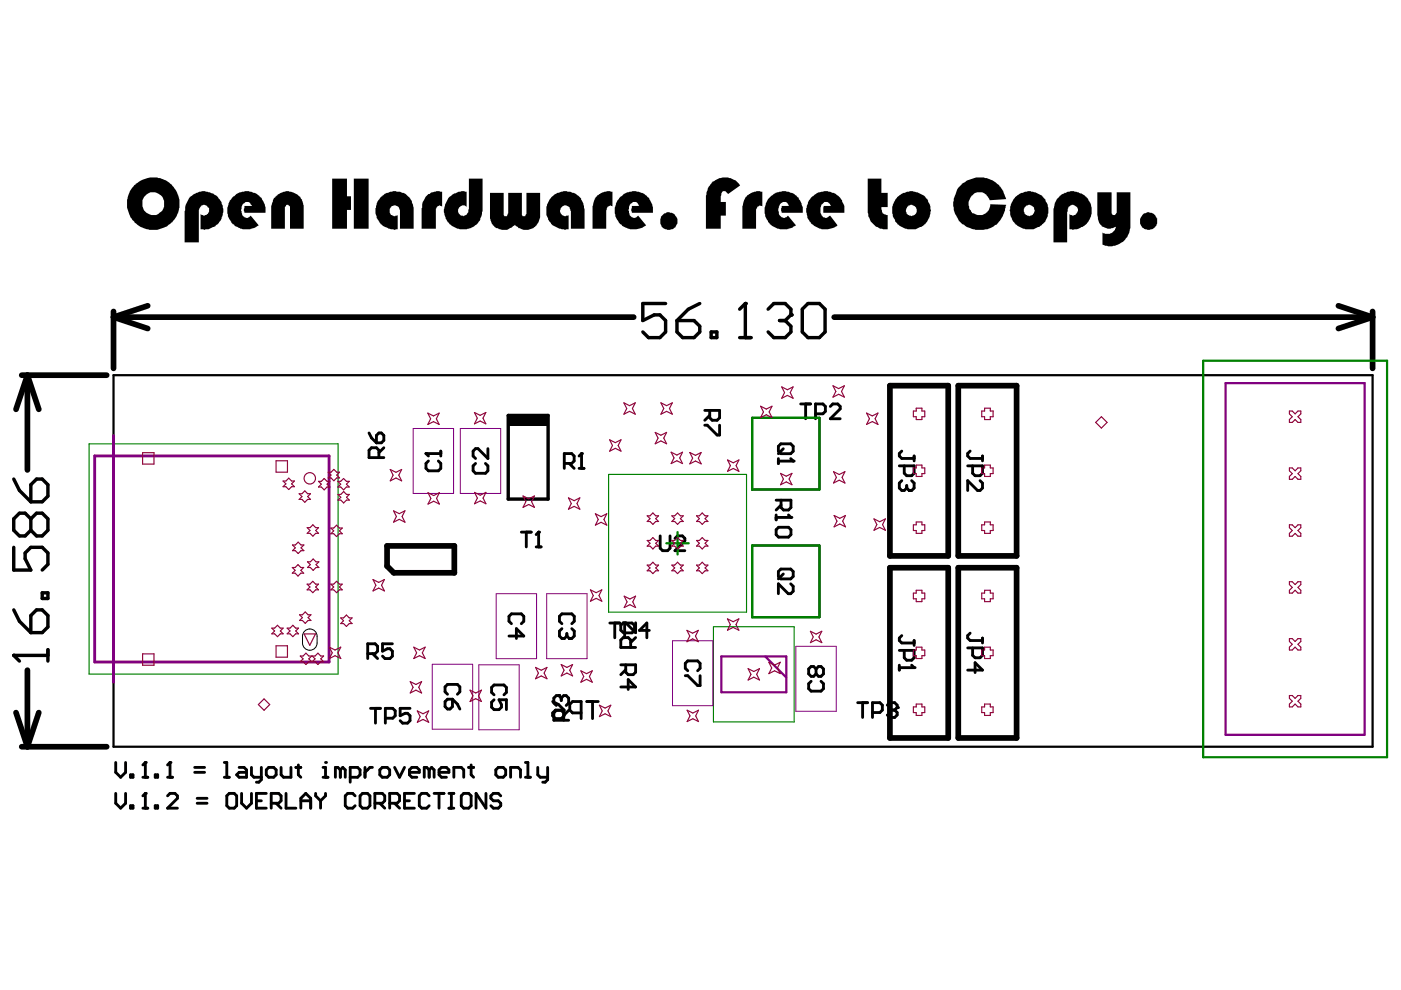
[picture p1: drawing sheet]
<svg xmlns="http://www.w3.org/2000/svg" width="297mm" height="210mm" viewBox="0 0 297 210" stroke-linecap="round" stroke-linejoin="round" font-family="sans-serif">
<path d="M64.4 134a1.55 1.55 0 0 1 1.8-.6 1.55 1.55 0 0 1 1 1.5 2.47 2.47 0 0 1-.6 2.7 1.55 1.55 0 0 1-1.6 .1 1.55 1.55 0 0 1-.9-1.4v-1.4z" fill="none" stroke="#000" stroke-width=".21"/>
<path d="M24.1 79.5h266.9v78.8h-266.9zM159.5 88.6h14.2v15.2h-14.2zM159.5 115.7h14.2v15.2h-14.2z" fill="none" stroke="#000" stroke-width=".48"/>
<g fill="none" stroke="#000" stroke-width="1.2">
<path d="M4.6 79.5h18M5.8 79.5l2.4 7.3M5.8 79.5l-2.4 7.3M5.8 79.5v20.1M24.1 67.2l7.2 2.5M24.1 67.2h110.3M24.1 66v12.1M31.3 64.8l-7.2 2.4M176.9 67.2h114.1M283.8 64.8l7.2 2.4M291 67.2l-7.2 2.5M291 66v12.1"/>
<path d="M188.7 81.8h12.3v36.1h-12.3zM203.2 81.8h12.3v36.1h-12.3zM82.1 115.7h14.2v5.7h-12.8l-1.4-1.4zM188.7 120.4h12.3v36.1h-12.3zM203.2 120.4h12.3v36.1h-12.3zM3.4 151.1l2.4 7.2M4.6 158.3h18M5.8 142.1v16.2M8.2 151.1l-2.4 7.2"/>
</g>
<g fill="none" stroke="#000" stroke-width=".72">
<path d="M141.1 64.4h-4.8v3.6l2.4-1.2h1.2l1.2 1.2v2.4l-1.2 1.2h-2.4l-1.2-1.2M143.5 68h3.7l1.2 1.2v1.2l-1.2 1.2h-2.5l-1.2-1.2zM148.4 64.4l-2.5 1.2-2.4 2.4M150.8 70.4h1.2v1.2h-1.2zM156.8 71.6h2.4M156.8 65.6l1.2-1.2v7.2M162.9 65.6l1.2-1.2h2.4l1.2 1.2v1.2l-1.2 1.2M165.3 68h1.2M166.5 68l1.2 1.2v1.2l-1.2 1.2h-2.4l-1.2-1.2M170.1 65.6l1.2-1.2h2.4l1.2 1.2v4.8l-1.2 1.2h-2.4l-1.2-1.2zM107.8 88.1h8.4v17.7h-8.4zM2.9 116v4.9h3.6l-1.2-2.4v-1.3l1.2-1.2h2.5l1.2 1.2v2.5l-1.2 1.2"/>
<path d="M2.9 101.6l1.2 2.4 2.4 2.4M6.5 102.8l1.2-1.2h1.3l1.2 1.2v2.4l-1.2 1.2h-2.5zM6.5 110l1.2-1.2h1.3l1.2 1.2v2.4l-1.2 1.2h-1.3l-1.2-1.2M6.5 110v2.4M6.5 110l-1.2-1.2h-1.2l-1.2 1.2v2.4l1.2 1.2h1.2l1.2-1.2M2.9 129.3l1.2 2.4 2.4 2.4M6.5 130.5l1.2-1.2h1.3l1.2 1.2v2.4l-1.2 1.2h-2.5zM9 125.7h1.2v1.2h-1.2zM10.2 137.8v2.4M10.2 139h-7.3l1.2 1.2"/>
</g>
<g fill="#000">
<path d="M150.9 38.7a4 4 0 0 1 6 .6l-2.5 1.8a.92 .92 0 0 0-1.2-.4l-.4 .9v1.2h1.1v2.9h-1.1v2.8h-3.1v-7l.1-.2a4.1 4.1 0 0 1 1.1-2.6zM203.2 39.8a5.8 5.8 0 0 1 5.8-2 5.8 5.8 0 0 1 4.3 4.4l-3.5 .3a2.17 2.17 0 0 0-1.6-1.7 2.17 2.17 0 0 0-2.2 .8 2.63 2.63 0 0 0 .2 3.6h.2a2.25 2.25 0 0 0 3.5-1.9l3.4 .1a7.1 7.1 0 0 1-2.1 4.2 5.7 5.7 0 0 1-9-3.1v-.5a5.6 5.6 0 0 1 .6-3.5zM40.1 42l.2-.3a4.1 4.1 0 0 1 5.1-.4 4.1 4.1 0 0 1 1.5 5.3 4.5 4.5 0 0 1-4.4 2v-3.2a1.11 1.11 0 0 0 1.8-.5 1.11 1.11 0 0 0-1.1-1.5 1.06 1.06 0 0 0-.9 .9l-.1 .2v6.9h-3.1v-6.6l.2-.2a3.9 3.9 0 0 1 .8-2.6zM49.2 42a4 4 0 0 1 4.7-1.1 4 4 0 0 1 2.4 4.2h-4.5l-.1-.3 .1-1.1h1.6a1.02 1.02 0 0 0-.9-.9 1.02 1.02 0 0 0-1 .6h-.2v.3a1.6 1.6 0 0 0 0 1.7 .97 .97 0 0 0 .8 .8 .97 .97 0 0 0 1.1-.5l1.6 2.1a4 4 0 0 1-5.9-.9 4 4 0 0 1 .3-4.9zM58.1 42a3.6 3.6 0 0 1 5.1-.6 3.5 3.5 0 0 1 1.2 3v4.1h-2.9v-4.4a.52 .52 0 0 0-.3-.7 .52 .52 0 0 0-.7 .4l-.1 .1v4.6h-2.9v-4.8zM80.6 42a4.5 4.5 0 0 1 4.9-1.1l.3 .1a3.9 3.9 0 0 1 1.9 3.8v3.7h-2.9v-3.6a1.12 1.12 0 0 0-.9-1.3 1.12 1.12 0 0 0-1.3 .8 1.12 1.12 0 0 0 1.2 1.4v-.1l.5-.1v3a4 4 0 0 1-4-1.6 4 4 0 0 1-.2-4.3zM90.2 41.7a3.9 3.9 0 0 1 3.5-1v3.1a.83 .83 0 0 0-.9-.1 .83 .83 0 0 0-.4 .9v3.9h-3v-4.4l.1-.1a2.58 2.58 0 0 1 .6-2zM95.1 42l.2-.3a5.8 5.8 0 0 1 3.2-1.2l.4 .2v3.2a1.08 1.08 0 0 0-1.5 .1 1.08 1.08 0 0 0 .1 1.5 1.08 1.08 0 0 0 1.6-.1l.2-.4 .1-.7v-6.4h2.9v6.9a4.1 4.1 0 0 1-4.5 3.8 4.1 4.1 0 0 1-3.6-4.7zM103.9 40.9h2.9v4.2a.55 .55 0 0 0 .1 .6 .55 .55 0 0 0 .6 .1l.3-.6v-4.3h2.9v4.2a.55 .55 0 0 0 .1 .6 .55 .55 0 0 0 .6 .1l.2-.4v-4.5h2.9v4.7a3 3 0 0 1-4.3 2.8h-.3l-.7-.8a3.1 3.1 0 0 1-5-.3l-.3-1zM116.9 41.7a4.5 4.5 0 0 1 5.7-.2l.6 .6v.2a3.5 3.5 0 0 1 .7 2.5v3.7h-2.9v-3.7a1.21 1.21 0 0 0-1.8-1 1.12 1.12 0 0 0-.4 1.3 1.12 1.12 0 0 0 1.2 .7l.6-.2v3a4 4 0 0 1-4.3-2 4 4 0 0 1 .5-4.6zM126.4 41.7a3.6 3.6 0 0 1 3.5-1v3.1a.74 .74 0 0 0-.8-.1 .74 .74 0 0 0-.4 .7l-.2 .2v3.9h-2.9v-4.8zM131.3 42a4 4 0 0 1 4.8-1.1 4 4 0 0 1 2.3 4.2h-4.4l-.2-.3 .2-1.1h1.5a1.02 1.02 0 0 0-.8-.9 1.02 1.02 0 0 0-1.1 .6h-.1v.3a1.6 1.6 0 0 0 0 1.7 .97 .97 0 0 0 .8 .8 .97 .97 0 0 0 1-.5l1.7 2.1a4 4 0 0 1-5.9-.9 4 4 0 0 1 .2-4.9z"/>
<path d="M140.1 46l.4-.4a1.84 1.84 0 0 1 2.6 0 1.84 1.84 0 0 1-.1 2.7 1.83 1.83 0 0 1-2.2 .2 1.83 1.83 0 0 1-.8-2.1zM158.1 41.7a3.6 3.6 0 0 1 3.5-1v3.1l-.3-.1a.69 .69 0 0 0-.9 .4l-.1 .3v4.1h-2.9v-4.8zM162.8 42.2a4.2 4.2 0 0 1 6.6-.2l.8 1.9v1.2h-4.5l-.1-.3 .1-1.1h1.6a1.05 1.05 0 0 0-1-.9 1.05 1.05 0 0 0-1 .9 1.84 1.84 0 0 0 .3 2.3 .93 .93 0 0 0 1.5-.3l1.7 2.1a4.1 4.1 0 0 1-6.7-2.8v-1zM171.9 42a4 4 0 0 1 4.5-1.2 4 4 0 0 1 2.6 3.8v.5h-4.4l.1-1.4h1.4a1.04 1.04 0 0 0-1.1-.9 1.04 1.04 0 0 0-.9 1l-.2 .2a1.79 1.79 0 0 0 1 2.2h.4l.7-.5 1.6 2.1a4 4 0 0 1-4.8 .2 4 4 0 0 1-1.6-4.6l.1-.5zM184 37.9h2.9v3h1.3v3h-1.3v.1a1.35 1.35 0 0 0 .7 1.5l.6 .1v3a3.9 3.9 0 0 1-4.2-3.7zM224.1 42.2l.3-.3a4.1 4.1 0 0 1 5.2-.6 4.1 4.1 0 0 1-.1 6.8h-.2a3 3 0 0 1-2.2 .5h-.4v-3.2a1.05 1.05 0 0 0 1.6-.2 1.05 1.05 0 0 0-.4-1.5 1.01 1.01 0 0 0-1.1 0 1.01 1.01 0 0 0-.4 1.1l-.1 .2v6.4h-2.9v-7.1zM232.7 40.8h3v4.1a.57 .57 0 0 0 .5 .7 .57 .57 0 0 0 .6-.7v-4.1h2.9v7.2a4.3 4.3 0 0 1-6 3.9v-2.6a1.91 1.91 0 0 0 2.9-1.3 2.37 2.37 0 0 1-3.7-1.2l-.2-1.2zM242.2 45.6a1.86 1.86 0 0 1 2.9 .2 1.86 1.86 0 0 1-.9 2.8 1.86 1.86 0 0 1-2.5-1.4 1.65 1.65 0 0 1 .5-1.6z"/>
<path d="M30.6 41.7a2.46 2.46 0 0 0-.1 2.7 2.46 2.46 0 0 0 2.4 1.2 2.41 2.41 0 0 0 1.8-3.3 2.41 2.41 0 0 0-3.7-1zM27 43.2a5.6 5.6 0 0 1 11.1 0 5.6 5.6 0 0 1-11.1 0z"/>
<path d="M75 37.9h3.2v10.6h-3.2zM70.4 37.9h3.2v3.7h.8v2.9h-.8v4h-3.2z"/>
<path d="M192.3 43.9a1.15 1.15 0 0 0 .7 1.8 1.15 1.15 0 0 0 1.4-1.3 1.2 1.2 0 0 0-2-.6zM190.3 41.7a4.2 4.2 0 0 1 3.6-1 4.1 4.1 0 0 1 3.4 3.3v.3a4 4 0 0 1-5.6 4.1 4 4 0 0 1-1.6-6.4z"/>
<path d="M217 44.6a1.16 1.16 0 0 0 2.3 0 1.16 1.16 0 0 0-2.3 0zM215.3 41.7a4.2 4.2 0 0 1 3.6-1 3.8 3.8 0 0 1 3.2 4.7 3.3 3.3 0 0 1-1.5 2.5 4.1 4.1 0 0 1-4.6 .1 4.1 4.1 0 0 1-1.8-4.2z"/>
<circle cx="158" cy="64.4" r=".36"/>
<circle cx="167.7" cy="66.8" r=".36"/>
<circle cx="90.3" cy="96.2" r=".3"/>
<circle cx="123.3" cy="96.2" r=".3"/>
<circle cx="168.2" cy="97.8" r=".3"/>
<circle cx="114.2" cy="112.8" r=".3"/>
<circle cx="167.7" cy="109.7" r=".3"/>
<circle cx="192.8" cy="104" r=".3"/>
<circle cx="2.9" cy="139" r=".36"/>
<circle cx="120.7" cy="135.4" r=".3"/>
<circle cx="118.5" cy="147.5" r=".3"/>
<circle cx="190.2" cy="150" r=".3"/>
<circle cx="193.8" cy="141.6" r=".3"/>
<circle cx="30.8" cy="168.2" r=".3"/>
<circle cx="30.8" cy="161.7" r=".3"/>
<circle cx="36" cy="161.7" r=".3"/>
<circle cx="69" cy="161.7" r=".3"/>
</g>
<g fill="none" stroke="#000" stroke-width=".6">
<path d="M78.2 91.8l.6 1 1 1.1M79.8 92.3l.5-.5h.6l.5 .5v1.1l-.5 .5h-1.1zM80.3 97v-1.5l-.5-.6h-1l-.6 .6v1.5h3.2M81.4 94.9l-1.1 1.1M90.8 97.7l-.5 .6v1l.5 .5h2.1l.6-.5v-1l-.6-.6M93.5 96.2h-3.2l.5 .5M93.5 95.6v1.1M100.8 98.3l-.5 .5v1l.5 .5h2.1l.5-.5v-1l-.5-.5M103.4 95.1v2.1l-2-2.1h-.6l-.5 .5v1.1l.5 .5M119.6 98.3h1.6l.5-.6v-1l-.5-.5h-1.6v3.1M120.7 98.3l1 1M122.8 96.7l.5-.5v3.1"/>
<path d="M122.8 99.3h1M149.4 87h3.2v1.6l-.6 .5h-1l-.5-.5v-1.6M149.4 90.2h.6l2 2h.6v-2M150.5 88.1l-1.1 1M165 94.6l.6-.5h2l.6 .5v1.1l-.6 .5h-2l-.6-.5zM165 97.2v1.1M166.1 95.1l-1.1 1.1M167.6 97.2l.6 .6h-3.2M169.8 85.6h2.1M170.8 85.6v3.2M172.9 87.7h1.6l.5-.5v-1l-.5-.6h-1.6v3.2M176 86.2l.6-.6h1l.5 .6v.5l-2.1 2.1h2.1"/>
<path d="M190.7 98.8h3.1v1.5l-.5 .6h-1.1l-.5-.6v-1.5M191.2 95.6l-.5 .6v.5l.5 .5h2.6M193.8 96.7v1M205.2 98.8h3.1v1.5l-.5 .6h-1.1l-.5-.6v-1.5M205.7 95.6l-.5 .6v.5l.5 .5h2.6M208.3 96.7v1M110.5 112.8h2.1M111.6 112.8v3.2M113.7 116h1M113.7 113.3l.5-.5v3.2M140 113.6v2.6l.5 .6h1l.6-.6v-2.6M143.1 114.1l.5-.5h1.1l.5 .5v.6l-2.1 2.1h2.1"/>
<path d="M164.6 106h3.1v1.6l-.5 .5h-1.1l-.5-.5v-1.6M164.6 109.2v1M165.1 111.8h2.1l.5 .5v1.1l-.5 .5h-2.1l-.5-.5v-1.1zM165.6 107.1l-1 1M167.2 109.2l.5 .5h-3.1M191.2 101.9l-.5 .5v1.1l.5 .5h.5l.5-.5M192.2 103v.5M193.3 101.9l.5 .5v1.1l-.5 .5h-.5l-.6-.5M207.8 101.9l.5 .5v1.1l-.5 .5h-.5l-2.1-2.1v2.1M78 138.6h1.5l.6-.5v-1.1l-.6-.5h-1.5v3.1M79 138.6l1.1 1M83.2 136.5h-2.1v1.6l1-.6h.6l.5 .6v1l-.5 .5h-1.1l-.5-.5"/>
<path d="M107.9 134.9h3.2l-1.6-1.6v2.1M108.4 132.2l-.5-.5v-1l.5-.5h2.1l.6 .5v1l-.6 .5M119.1 132.2l-.5-.5v-1l.5-.5h2.1l.6 .5v1l-.6 .5M119.1 133.3l-.5 .5v1.1l.5 .5h.6l.5-.5M120.2 134.3v.6M121.2 133.3l.6 .5v1.1l-.6 .5h-.5l-.5-.5M129.3 132.1h2.1M130.3 132.1v3.1M132.4 134.2h1.6l.5-.5v-1.1l-.5-.5h-1.6v3.1M133.7 137.3v-1.6l-.5-.5h-1.1l-.5 .5v1.6h3.2M134.8 132.1v2l-2.1-2h-.6l-.5 .5v1l.5 .5M134.8 135.2l-1.1 1"/>
<path d="M137.7 133.7h-2.1l1.5-1.6v3.1M165 121.2l.6-.5h2l.6 .5v1l-.6 .5h-2l-.6-.5zM166.1 121.7l-1.1 1M167.6 123.8l.6 .5v1.1l-.6 .5h-.5l-2.1-2.1v2.1M190.7 137.9h3.1v1.6l-.5 .5h-1.1l-.5-.5v-1.6M191.2 134.8l-.5 .5v.5l.5 .5h2.6M193.8 135.8v1.1M205.2 137.4h3.1v1.5l-.5 .6h-1.1l-.5-.6v-1.5M205.7 134.2l-.5 .6v.5l.5 .5h2.6M208.3 135.3v1M78.6 150.2h2.1M79.6 150.2v3.1"/>
<path d="M81.7 152.3h1.6l.5-.5v-1.1l-.5-.5h-1.6v3.1M86.9 150.2h-2.1v1.6l1.1-.6h.5l.5 .6v1l-.5 .5h-1l-.6-.5M94.4 148.8l.5-.6h1v1.6l-.5 .5h-.5l-.5-.5zM94.9 147.2l-.5-.5v-1.1l.5-.5h2.1l.5 .5v1.1l-.5 .5M95.9 148.2l1.1 1.1 .5 1M104.8 147.3l-.6-.5v-1l.6-.6h2l.6 .6v1l-.6 .5M104.8 148.4l-.6 .5v1l.6 .6h1l.5-.6v-.5l-.5-1h1.6v2.1M117.2 151.2l.6-.6h1.8v1.2l-.6 .6h-1.2l-.6-.6zM117.2 148.7l1.2 .6 1.2 1.3M119 148l-.5-.5h-.6l-.5 .5v1.1l.5 .5M119 148l.5-.5h.5l.6 .5v1.1l-.6 .5M119 148v.5"/>
<path d="M119.5 152.7v-1.6l-.5-.5h-1.1l-.5 .5v1.6h3.2M120.6 150.6l-1.1 1.1M123.2 151.2h-1.8l-.6-.6v-1.3l.6-.6h1.8v3.7M124.4 148.7h2.4M125.6 148.7v3.7M131.6 141h3.2v1.5l-.6 .5h-1l-.5-.5v-1.5M131.6 145.7h3.2l-1.6-1.6v2.1M132.7 142l-1.1 1M145.3 143.3h.5l2.1 2.1h.5v-2.1M145.8 142.2l-.5-.5v-1.1l.5-.5h2.1l.5 .5v1.1l-.5 .5M172 144.4l-.5 .6v1l.5 .5h2.1l.5-.5v-1l-.5-.6M173 141.8l-.5-.5h-.5l-.5 .5v1.1l.5 .5h.5l.5-.5"/>
<path d="M173 141.8l.5-.5h.6l.5 .5v1.1l-.5 .5h-.6l-.5-.5M173 141.8v1.1M181.8 149h2.1M182.9 149v3.1M185 151.1h1.6l.5-.5v-1.1l-.5-.5h-1.6v3.1M188.1 149.5l.5-.5h1.1l.5 .5v.5l-.5 .6M189.2 150.6h.5M189.7 150.6l.5 .5v.5l-.5 .5h-1.1l-.5-.5M190.7 141v1.1M193.3 141l.5 .6h-3.1M205.2 142.1h3.1l-1.6-1.6v2.1M24.5 161.7v2.1l1.1 1 1-1v-2.1"/>
<path d="M24.5 168.2v2.1l1.1 1.1 1-1.1v-2.1M27.7 164.3h.5v.5h-.5zM27.7 170.8h.5v.6h-.5zM30.3 171.4h1M30.3 162.2l.5-.5v3.1M30.3 168.7l.5-.5v3.2M30.3 164.8h1M32.9 170.8h.5v.6h-.5zM32.9 164.3h.5v.5h-.5zM35.5 168.7l.5-.5h1.1l.5 .5v.6l-2.1 2.1h2.1M35.5 164.8h1.1M35.5 162.2l.5-.5v3.1"/>
<path d="M41.3 163.8h2.1M41.3 162.7h2.1M41.8 170.3h2.1M41.8 169.3h2.1M47.6 161.7h.5v3.1M47.6 164.8h1M48.1 168.7l.5-.5h1.1l.5 .5v2.1l-.5 .6h-1.1l-.5-.6zM50.7 162.7h1l.6 .5v1.6h-1.6l-.5-.5 .5-.5h1.6M51.2 168.2v2.1l1.1 1.1 1-1.1v-2.1M53.3 162.7v1.6l.5 .5h1.6M54.4 169.8h1M55.4 162.7v2.6l-.5 .5h-.5"/>
<path d="M56.5 168.2h-2.1v3.2h2.1M57 162.7h1l.5 .5v1.1l-.5 .5h-1l-.5-.5v-1.1zM57.5 170.3h1.6l.5-.5v-1.1l-.5-.5h-1.6v3.2M58.5 170.3l1.1 1.1M59.6 162.7v1.6l.5 .5h1.6v-2.1M60.6 168.2v3.2h2.1M62.7 162.7h1.1M63.3 162.2v2.1l.5 .5M63.8 169.8h2.1M63.8 171.4v-2.1l1-1.1 1.1 1.1v2.1M66.9 168.2v.5l1.1 1.1M68 169.8v1.6"/>
<path d="M68.5 162.7h.5v2.1M68.5 164.8h1M69 168.2v.5l-1 1.1M72.2 163.2l.5-.5 .5 .5v1.6M72.2 163.2l-.6-.5h-.5v2.1M72.2 163.2v1.6M74.2 164.8h1.6l.5-.5v-1.1l-.5-.5h-1.6v3.1M75.3 168.7l-.5-.5h-1.1l-.5 .5v2.1l.5 .6h1.1l.5-.6M76.3 168.7l.6-.5h1l.5 .5v2.1l-.5 .6h-1l-.6-.6zM77.4 162.7v2.1M79 162.7h-.6l-1 1.1M79.5 170.3h1.6l.5-.5v-1.1l-.5-.5h-1.6v3.2"/>
<path d="M80.5 170.3l1.1 1.1M81.1 162.7h1l.5 .5v1.1l-.5 .5h-1l-.6-.5v-1.1zM82.6 170.3h1.6l.5-.5v-1.1l-.5-.5h-1.6v3.2M83.7 170.3l1 1.1M83.7 162.7l1 2.1 1.1-2.1M85.8 169.8h1M86.8 163.8h2.1v-.6l-.5-.5h-1.1l-.5 .5v1.1l.5 .5h1.1M87.9 168.2h-2.1v3.2h2.1M91 168.7l-.5-.5h-1.1l-.5 .5v2.1l.5 .6h1.1l.5-.6M91 163.2l-.5-.5h-.6v2.1M91 163.2v1.6M91 163.2l.5-.5 .5 .5v1.6"/>
<path d="M92 168.2h2.1M93.1 163.8h2.1v-.6l-.5-.5h-1.1l-.5 .5v1.1l.5 .5h1.1M93.1 168.2v3.2M95.2 171.4h1M95.2 168.2h1M95.7 168.2v3.2M96.2 164.8v-2.1h1.6l.5 .5v1.6M97.8 168.7l.5-.5h1.1l.5 .5v2.1l-.5 .6h-1.1l-.5-.6zM99.4 162.7h1M99.9 162.2v2.1l.5 .5M103 168.2v3.2l-2.1-3.2v3.2M105.6 162.7h1.1l.5 .5v1.1l-.5 .5h-1.1l-.5-.5v-1.1z"/>
<path d="M106.2 168.7l-.6-.5h-1l-.5 .5v.6l.5 .5h1l.6 .5v.5l-.6 .6h-1l-.5-.6M108.3 164.8v-2.1h1.5l.6 .5v1.6M111.4 164.8h1M111.4 161.7h.5v3.1M114 162.7v1.6l.5 .5h1.6M116.1 162.7v2.6l-.5 .5h-.5"/>
</g>
<path d="M107.8 88.1h8.4v2.2h-8.4z" fill-rule="evenodd" fill="#000"/>
<path d="M18.9 94.1h52.8v48.8h-52.8zM129 100.6h29.3v29.2h-29.3zM151.3 132.9h17.1v20.2h-17.1z" fill="none" stroke="#008000" stroke-width=".24"/>
<path d="M255.1 76.5h39v84h-39zM159.5 88.6h14.2v15.2h-14.2zM141.3 115.2h4.7M143.7 112.8v4.8M159.5 115.7h14.2v15.2h-14.2z" fill="none" stroke="#008000" stroke-width=".48"/>
<path d="M20.1 96.7h49.7v43.7h-49.7zM24.1 92.4v52.2" fill="none" stroke="#800080" stroke-width=".6"/>
<path d="M259.8 81.2h29.5v74.6h-29.5zM152.9 139.2h13.8v7.6h-13.8zM162.2 139.2l4.5 4.4" fill="none" stroke="#800080" stroke-width=".48"/>
<path d="M87.6 90.8h8.6v13.8h-8.6zM97.6 90.8h8.6v13.8h-8.6zM105.2 125.9h8.6v13.7h-8.6zM115.9 125.9h8.6v13.7h-8.6zM142.6 135.9h8.5v13.7h-8.5zM168.7 137h8.6v13.8h-8.6zM91.6 140.8h8.6v13.8h-8.6zM101.5 141h8.6v13.7h-8.6z" fill="none" stroke="#800080" stroke-width=".21"/>
<g fill="none" stroke="#8d0034" stroke-width=".24">
<path d="M30.2 96h2.4v2.4h-2.4zM58.5 97.7h2.4v2.4h-2.4zM82.7 99.5l1.2 .6 1.3-.6-.6 1.2 .6 1.3-1.3-.7-1.2 .7 .6-1.3zM90.7 87.6l1.2 .6 1.2-.6-.6 1.2 .6 1.2-1.2-.6-1.2 .6 .6-1.2zM100.6 87.5l1.2 .6 1.2-.6-.6 1.2 .6 1.2-1.2-.6-1.2 .6 .6-1.2zM129.3 93.2l1.2 .7 1.2-.7-.6 1.3 .6 1.2-1.2-.6-1.2 .6 .6-1.2zM132.3 85.4l1.2 .6 1.2-.6-.6 1.2 .6 1.2-1.2-.6-1.2 .6 .6-1.2zM138.9 91.7l1.2 .6 1.2-.6-.6 1.2 .6 1.2-1.2-.6-1.2 .6 .6-1.2zM140.1 85.4l1.2 .6 1.2-.6-.6 1.2 .6 1.2-1.2-.6-1.2 .6 .6-1.2zM142.3 95.9l1.2 .6 1.2-.6-.6 1.2 .6 1.2-1.2-.6-1.2 .6 .6-1.2zM146.2 95.9l1.3 .6 1.2-.6-.6 1.2 .6 1.2-1.2-.6-1.3 .6 .7-1.2zM154.3 97.5l1.2 .6 1.2-.6-.6 1.2 .6 1.2-1.2-.6-1.2 .6 .6-1.2z"/>
<path d="M161.3 86.1l1.2 .6 1.2-.6-.6 1.2 .6 1.2-1.2-.6-1.2 .6 .6-1.2zM165.7 82l1.2 .6 1.3-.6-.7 1.2 .7 1.2-1.3-.6-1.2 .6 .6-1.2zM176.6 81.8l1.2 .6 1.2-.6-.6 1.2 .6 1.2-1.2-.6-1.2 .6 .6-1.2zM183.7 87.6l1.2 .6 1.2-.6-.6 1.2 .6 1.2-1.2-.6-1.2 .6 .6-1.2zM193.7 99.2h.6v-.6h1.2v.6h.6v1.2h-.6v.6h-1.2v-.6h-.6zM193.7 87.1h.6v-.6h1.2v.6h.6v1.3h-.6v.6h-1.2v-.6h-.6zM208.1 99.2h.7v-.6h1.2v.6h.6v1.2h-.6v.6h-1.2v-.6h-.7zM208.1 87.1h.7v-.6h1.2v.6h.6v1.3h-.6v.6h-1.2v-.6h-.7zM232.3 89.6l1.2-1.2 1.2 1.2-1.2 1.2zM273.4 99.2h.6l.6 .6 .6-.6h.6v.6l-.6 .6 .6 .6v.6h-.6l-.6-.6-.6 .6h-.6v-.6l.6-.6-.6-.6zM273.4 87.1h.6l.6 .7 .6-.7h.6v.7l-.6 .6 .6 .6v.6h-.6l-.6-.6-.6 .6h-.6v-.6l.6-.6-.6-.6zM60 102h.6l.6-.6 .6 .6h.6l-.6 .6 .6 .6h-.6l-.6 .6-.6-.6h-.6l.6-.6z"/>
<path d="M62 115.5h.6l.6-.6 .6 .6h.6l-.6 .7 .6 .6h-.6l-.6 .6-.6-.6h-.6l.6-.6zM63.4 104.7h.6l.6-.6 .6 .6h.6l-.6 .6 .6 .6h-.6l-.6 .6-.6-.6h-.6l.6-.6zM65.1 111.9h.6l.6-.6 .6 .6h.6l-.6 .6 .6 .6h-.6l-.6 .6-.6-.6h-.6l.6-.6zM65.2 119.1h.6l.6-.6 .6 .6h.6l-.6 .6 .6 .6h-.6l-.6 .6-.6-.6h-.6l.6-.6zM67.5 102.1h.6l.6-.6 .6 .6h.6l-.6 .6 .6 .6h-.6l-.6 .6-.6-.6h-.6l.6-.6zM69.6 100.1h.6l.6-.6 .6 .6h.6l-.6 .6 .6 .6h-.6l-.6 .6-.6-.6h-.6l.6-.6zM70.2 112h.6l.6-.6 .6 .6h.6l-.6 .6 .6 .6h-.6l-.6 .6-.6-.6h-.6l.6-.6zM71.6 102.1h.6l.6-.6 .6 .6h.6l-.6 .6 .6 .6h-.6l-.6 .6-.6-.6h-.6l.6-.6zM71.7 104.8h.6l.6-.6 .6 .6h.6l-.6 .6 .6 .6h-.6l-.6 .6-.6-.6h-.6l.6-.6zM83.4 108.3l1.2 .6 1.3-.6-.6 1.2 .6 1.2-1.3-.6-1.2 .6 .6-1.2zM90.7 104.5l1.3 .6 1.2-.6-.6 1.2 .6 1.2-1.2-.6-1.3 .6 .6-1.2zM100.6 104.4l1.2 .6 1.2-.6-.6 1.2 .6 1.2-1.2-.6-1.2 .6 .6-1.2z"/>
<path d="M110.9 105.2l1.2 .6 1.2-.6-.6 1.2 .6 1.2-1.2-.6-1.2 .6 .6-1.2zM120.5 105.6l1.2 .6 1.2-.6-.6 1.2 .6 1.2-1.2-.6-1.2 .6 .6-1.2zM126.2 108.9l1.2 .6 1.3-.6-.7 1.2 .7 1.2-1.3-.6-1.2 .6 .6-1.2zM137.2 109.4h.6l.6-.6 .6 .6h.6l-.6 .6 .6 .6h-.6l-.6 .6-.6-.6h-.6l.6-.6zM137.2 114.6h.6l.6-.6 .6 .6h.6l-.6 .6 .6 .6h-.6l-.6 .6-.6-.6h-.6l.6-.6zM137.2 119.8h.6l.6-.6 .6 .6h.6l-.6 .6 .6 .6h-.6l-.6 .6-.6-.6h-.6l.6-.6zM142.4 109.4h.7l.6-.6 .6 .6h.6l-.6 .6 .6 .6h-.6l-.6 .6-.6-.6h-.7l.7-.6zM142.4 114.6h.7l.6-.6 .6 .6h.6l-.6 .6 .6 .6h-.6l-.6 .6-.6-.6h-.7l.7-.6zM142.4 119.8h.7l.6-.6 .6 .6h.6l-.6 .6 .6 .6h-.6l-.6 .6-.6-.6h-.7l.7-.6zM147.7 109.4h.6l.6-.6 .6 .6h.6l-.6 .6 .6 .6h-.6l-.6 .6-.6-.6h-.6l.6-.6zM147.7 119.8h.6l.6-.6 .6 .6h.6l-.6 .6 .6 .6h-.6l-.6 .6-.6-.6h-.6l.6-.6zM147.7 114.6h.6l.6-.6 .6 .6h.6l-.6 .6 .6 .6h-.6l-.6 .6-.6-.6h-.6l.6-.6z"/>
<path d="M165.5 100.4l1.2 .6 1.2-.6-.6 1.2 .6 1.2-1.2-.6-1.2 .6 .6-1.2zM176.7 100l1.2 .6 1.2-.6-.6 1.2 .6 1.2-1.2-.6-1.2 .6 .6-1.2zM176.8 109.3l1.3 .6 1.2-.6-.6 1.2 .6 1.2-1.2-.6-1.3 .6 .7-1.2zM185.3 110l1.2 .6 1.2-.6-.6 1.2 .6 1.2-1.2-.6-1.2 .6 .6-1.2zM193.7 111.3h.6v-.6h1.2v.6h.6v1.2h-.6v.6h-1.2v-.6h-.6zM208.1 111.3h.7v-.6h1.2v.6h.6v1.2h-.6v.6h-1.2v-.6h-.7zM273.4 111.3h.6l.6 .6 .6-.6h.6v.6l-.6 .6 .6 .6v.6h-.6l-.6-.6-.6 .6h-.6v-.6l.6-.6-.6-.6zM30.2 138.6h2.4v2.4h-2.4zM57.6 133.2h.6l.6-.6 .6 .6h.6l-.6 .6 .6 .6h-.6l-.6 .6-.6-.6h-.6l.6-.6zM58.5 136.9h2.4v2.4h-2.4zM60.9 133.2h.6l.6-.6 .6 .6h.6l-.6 .6 .6 .6h-.6l-.6 .6-.6-.6h-.6l.6-.6zM62 120.3h.6l.6-.6 .6 .6h.6l-.6 .6 .6 .6h-.6l-.6 .6-.6-.6h-.6l.6-.6z"/>
<path d="M63.5 130.3h.6l.6-.6 .6 .6h.6l-.6 .7 .6 .6h-.6l-.6 .6-.6-.6h-.6l.6-.6zM63.7 139.1h.6l.6-.6 .6 .6h.6l-.6 .6 .6 .6h-.6l-.6 .6-.6-.6h-.6l.6-.6zM64.5 134.4h2.4l-1.2 2.4zM65.1 123.9h.6l.6-.6 .6 .6h.6l-.6 .6 .6 .6h-.6l-.6 .6-.6-.6h-.6l.6-.6zM66.2 139.1h.6l.6-.6 .6 .6h.6l-.6 .6 .6 .6h-.6l-.6 .6-.6-.6h-.6l.6-.6zM69.8 137.2l1.2 .6 1.3-.6-.7 1.2 .7 1.2-1.3-.6-1.2 .6 .6-1.2zM70.2 123.9h.6l.6-.7 .6 .7h.6l-.6 .6 .6 .6h-.6l-.6 .6-.6-.6h-.6l.6-.6zM72.2 131h.6l.6-.6 .6 .6h.7l-.7 .6 .7 .6h-.7l-.6 .6-.6-.6h-.6l.6-.6zM79.1 122.9l1.2 .6 1.2-.6-.6 1.2 .6 1.2-1.2-.6-1.2 .6 .6-1.2zM87.7 137.2l1.2 .6 1.2-.6-.6 1.2 .6 1.2-1.2-.6-1.2 .6 .6-1.2zM125.2 125.1l1.2 .6 1.2-.6-.6 1.2 .6 1.2-1.2-.6-1.2 .6 .6-1.2zM132.3 126.4l1.2 .6 1.3-.6-.6 1.2 .6 1.2-1.3-.6-1.2 .6 .6-1.2z"/>
<path d="M145.6 133.6l1.2 .7 1.3-.7-.6 1.3 .6 1.2-1.3-.6-1.2 .6 .6-1.2zM154.2 131.2l1.2 .6 1.3-.6-.7 1.2 .7 1.2-1.3-.6-1.2 .6 .6-1.2zM171.8 133.8l1.2 .6 1.2-.6-.6 1.2 .6 1.3-1.2-.6-1.2 .6 .6-1.3zM193.7 125.8h.6v-.6h1.2v.6h.6v1.2h-.6v.6h-1.2v-.6h-.6zM193.7 137.8h.6v-.6h1.2v.6h.6v1.2h-.6v.6h-1.2v-.6h-.6zM208.1 125.8h.7v-.6h1.2v.6h.6v1.2h-.6v.6h-1.2v-.6h-.7zM208.1 137.8h.7v-.6h1.2v.6h.6v1.2h-.6v.6h-1.2v-.6h-.7zM273.4 123.3h.6l.6 .6 .6-.6h.6v.6l-.6 .6 .6 .7v.6h-.6l-.6-.6-.6 .6h-.6v-.6l.6-.7-.6-.6zM273.4 135.4h.6l.6 .6 .6-.6h.6v.6l-.6 .6 .6 .6v.6h-.6l-.6-.6-.6 .6h-.6v-.6l.6-.6-.6-.6zM54.8 149.4l1.2-1.2 1.2 1.2-1.2 1.2zM87 144.5l1.2 .6 1.2-.6-.6 1.2 .6 1.2-1.2-.6-1.2 .6 .6-1.2zM88.5 150.7l1.2 .6 1.2-.6-.6 1.2 .6 1.2-1.2-.6-1.2 .6 .6-1.2z"/>
<path d="M99.7 146.3l1.2 .6 1.2-.6-.6 1.2 .6 1.2-1.2-.6-1.2 .6 .6-1.2zM113.6 141.5l1.2 .6 1.2-.6-.6 1.2 .6 1.2-1.2-.6-1.2 .6 .6-1.2zM119 140.9l1.2 .6 1.2-.6-.6 1.2 .6 1.2-1.2-.6-1.2 .6 .6-1.2zM123.2 142.2l1.2 .6 1.2-.6-.6 1.2 .6 1.2-1.2-.6-1.2 .6 .6-1.2zM127.1 149.5l1.2 .6 1.2-.6-.6 1.2 .6 1.2-1.2-.6-1.2 .6 .6-1.2zM145.7 150.6l1.2 .6 1.2-.6-.6 1.2 .6 1.2-1.2-.6-1.2 .6 .6-1.2zM158.6 141.8l1.2 .6 1.2-.6-.6 1.2 .6 1.2-1.2-.6-1.2 .6 .6-1.2zM163 140.4l1.2 .6 1.2-.6-.6 1.2 .6 1.2-1.2-.6-1.2 .6 .6-1.2zM193.7 149.9h.6v-.6h1.2v.6h.6v1.2h-.6v.6h-1.2v-.6h-.6zM208.1 149.9h.7v-.6h1.2v.6h.6v1.2h-.6v.6h-1.2v-.6h-.7zM273.4 147.5h.6l.6 .6 .6-.6h.6v.6l-.6 .6 .6 .6v.6h-.6l-.6-.6-.6 .6h-.6v-.6l.6-.6-.6-.6z"/>
<circle cx="65.7" cy="101.4" r="1.21"/>
</g>
</svg>
